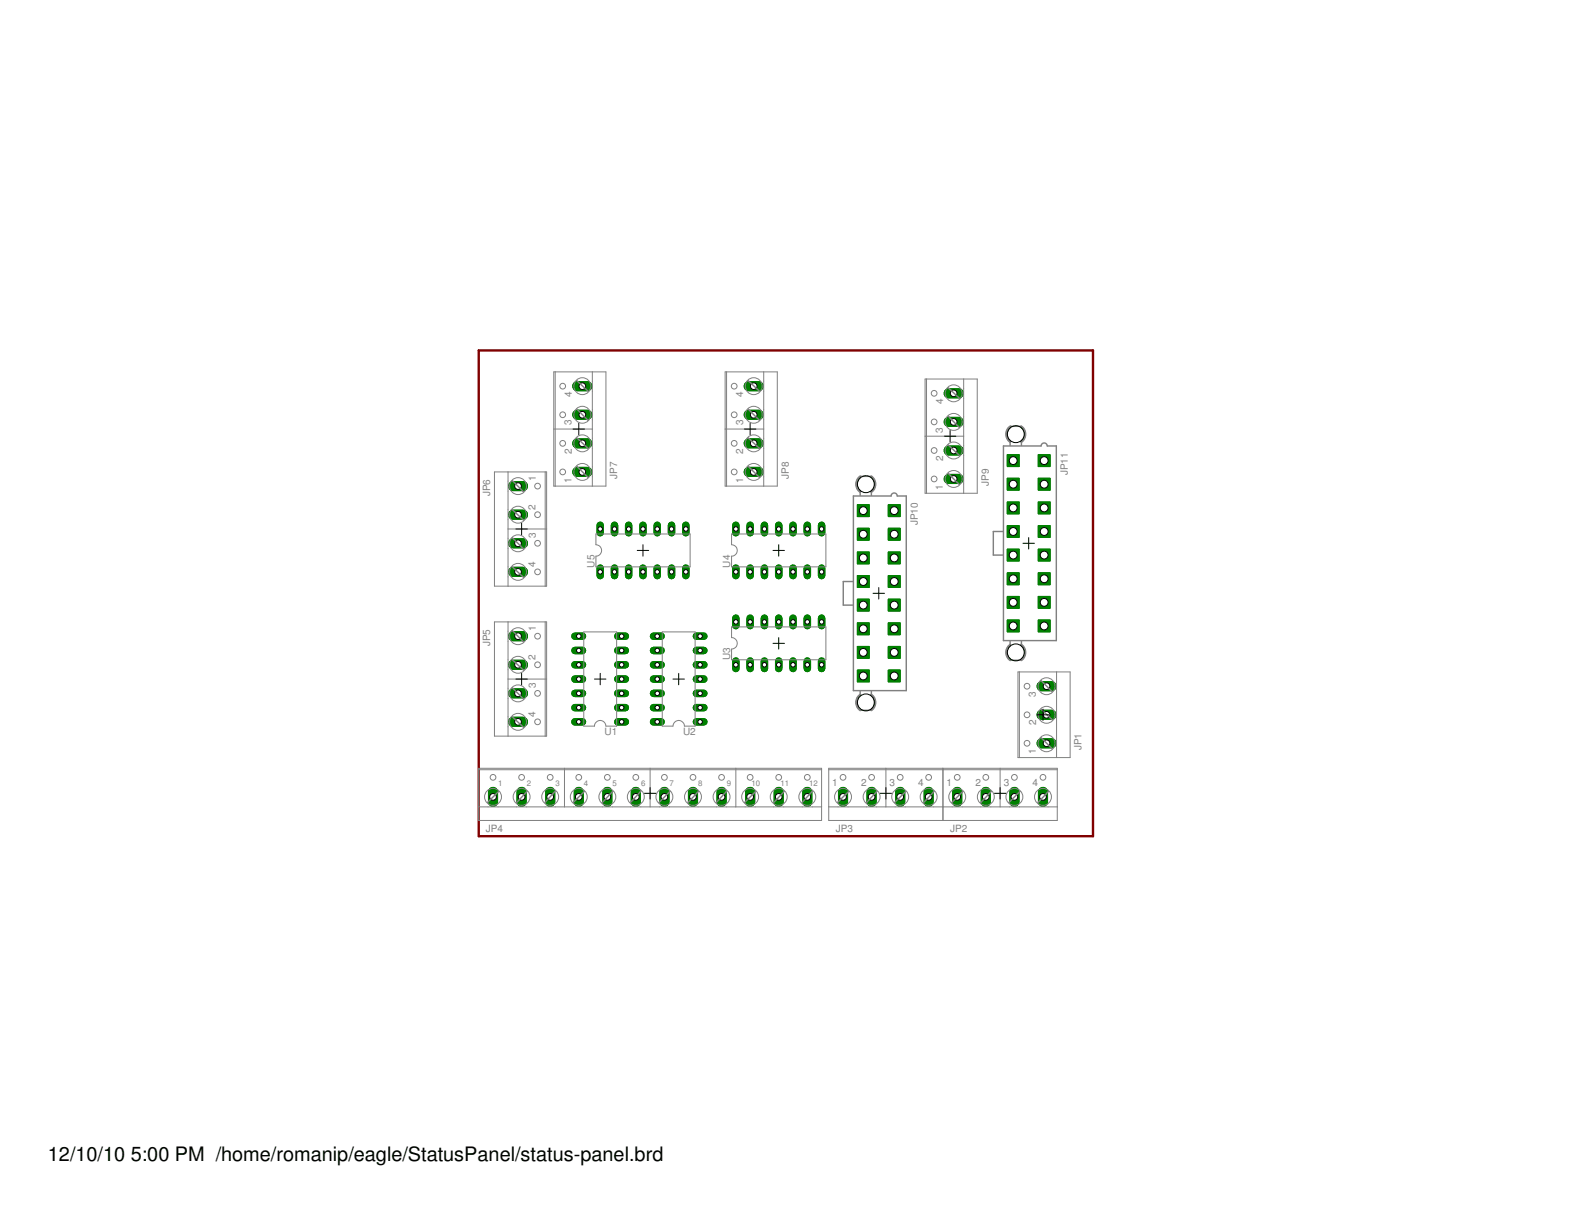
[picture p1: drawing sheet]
<svg xmlns="http://www.w3.org/2000/svg" width="279mm" height="216mm" viewBox="0 0 279 216" stroke-linecap="round" stroke-linejoin="round" font-family="sans-serif">
<defs><g id="words">
<g font-size="3.5">
<text x="8.5" y="206.4">12/10/10</text>
<text x="23.2" y="206.4">5:00 PM /home/romanip/eagle/StatusPanel/status-panel.brd</text>
</g>
<g font-size="1.8" fill="#808080">
<text x="101.6" y="70.5" transform="rotate(-90 101.6 70.5)">4</text>
<text x="132.1" y="70.5" transform="rotate(-90 132.1 70.5)">4</text>
<text x="167.7" y="71.7" transform="rotate(-90 167.7 71.7)">4</text>
<text x="101.6" y="75.6" transform="rotate(-90 101.6 75.6)">3</text>
<text x="132.1" y="75.6" transform="rotate(-90 132.1 75.6)">3</text>
<text x="167.6" y="76.9" transform="rotate(-90 167.6 76.9)">3</text>
<text x="101.6" y="80.6" transform="rotate(-90 101.6 80.6)">2</text>
<text x="132.1" y="80.6" transform="rotate(-90 132.1 80.6)">2</text>
<text x="167.7" y="81.9" transform="rotate(-90 167.7 81.9)">2</text>
<text x="87.1" y="88.2" transform="rotate(-90 87.1 88.2)">JP6</text>
<text x="95.2" y="85.5" transform="rotate(-90 95.2 85.5)">1</text>
<text x="101.6" y="85.8" transform="rotate(-90 101.6 85.8)">1</text>
<text x="109.7" y="85.1" transform="rotate(-90 109.7 85.1)">JP7</text>
<text x="132.1" y="85.8" transform="rotate(-90 132.1 85.8)">1</text>
<text x="140.2" y="85.1" transform="rotate(-90 140.2 85.1)">JP8</text>
<text x="167.6" y="87" transform="rotate(-90 167.6 87)">1</text>
<text x="175.7" y="86.4" transform="rotate(-90 175.7 86.4)">JP9</text>
<text x="189.8" y="84.5" transform="rotate(-90 189.8 84.5)">JP11</text>
<text x="95.2" y="90.6" transform="rotate(-90 95.2 90.6)">2</text>
<text x="95.2" y="95.6" transform="rotate(-90 95.2 95.6)">3</text>
<text x="163.2" y="93.4" transform="rotate(-90 163.2 93.4)">JP10</text>
<text x="95.2" y="100.8" transform="rotate(-90 95.2 100.8)">4</text>
<text x="105.7" y="100.9" transform="rotate(-90 105.7 100.9)">U5</text>
<text x="129.8" y="100.9" transform="rotate(-90 129.8 100.9)">U4</text>
<text x="95.2" y="112.1" transform="rotate(-90 95.2 112.1)">1</text>
<text x="87.1" y="114.8" transform="rotate(-90 87.1 114.8)">JP5</text>
<text x="95.2" y="117.3" transform="rotate(-90 95.2 117.3)">2</text>
<text x="129.8" y="117.4" transform="rotate(-90 129.8 117.4)">U3</text>
<text x="95.2" y="122.3" transform="rotate(-90 95.2 122.3)">3</text>
<text x="184.1" y="123.8" transform="rotate(-90 184.1 123.8)">3</text>
<text x="95.2" y="127.4" transform="rotate(-90 95.2 127.4)">4</text>
<text x="107.4" y="130.6">U1</text>
<text x="121.4" y="130.6">U2</text>
<text x="184.2" y="128.9" transform="rotate(-90 184.2 128.9)">2</text>
<text x="184.1" y="134" transform="rotate(-90 184.1 134)">1</text>
<text x="192.2" y="133.4" transform="rotate(-90 192.2 133.4)">JP1</text>
<text x="147.9" y="139.7">1</text>
<text x="153.1" y="139.8">2</text>
<text x="158.1" y="139.7">3</text>
<text x="163.2" y="139.8">4</text>
<text x="168.2" y="139.7">1</text>
<text x="173.4" y="139.8">2</text>
<text x="178.4" y="139.7">3</text>
<text x="183.5" y="139.8">4</text>
<text x="86.4" y="147.8">JP4</text>
<text x="148.6" y="147.8">JP3</text>
<text x="168.9" y="147.8">JP2</text>
</g>
<g font-size="1.4" fill="#808080">
<text x="88.5" y="139.7">1</text>
<text x="93.6" y="139.8">2</text>
<text x="98.7" y="139.7">3</text>
<text x="103.7" y="139.7">4</text>
<text x="108.9" y="139.8">5</text>
<text x="114" y="139.7">6</text>
<text x="119" y="139.7">7</text>
<text x="124.1" y="139.8">8</text>
<text x="129.2" y="139.7">9</text>
<text x="133.6" y="139.7">10</text>
<text x="138.7" y="139.8">11</text>
<text x="143.8" y="139.7">12</text>
</g>
</g></defs>
<path d="M87.6 140.7v1.8z" fill="#008000" stroke="#008000" stroke-width="1.8"/>
<circle cx="87.6" cy="141.6" r=".59" fill="#fff" stroke="#000" stroke-width=".18"/>
<path d="M92.7 140.7v1.8z" fill="#008000" stroke="#008000" stroke-width="1.8"/>
<circle cx="92.7" cy="141.6" r=".59" fill="#fff" stroke="#000" stroke-width=".18"/>
<path d="M97.8 140.7v1.8z" fill="#008000" stroke="#008000" stroke-width="1.8"/>
<circle cx="97.8" cy="141.6" r=".59" fill="#fff" stroke="#000" stroke-width=".18"/>
<path d="M102.9 140.7v1.8z" fill="#008000" stroke="#008000" stroke-width="1.8"/>
<circle cx="102.9" cy="141.6" r=".59" fill="#fff" stroke="#000" stroke-width=".18"/>
<path d="M107.9 140.7v1.8z" fill="#008000" stroke="#008000" stroke-width="1.8"/>
<circle cx="107.9" cy="141.6" r=".59" fill="#fff" stroke="#000" stroke-width=".18"/>
<path d="M113 140.7v1.8z" fill="#008000" stroke="#008000" stroke-width="1.8"/>
<circle cx="113" cy="141.6" r=".59" fill="#fff" stroke="#000" stroke-width=".18"/>
<path d="M118.1 140.7v1.8z" fill="#008000" stroke="#008000" stroke-width="1.8"/>
<circle cx="118.1" cy="141.6" r=".59" fill="#fff" stroke="#000" stroke-width=".18"/>
<path d="M123.2 140.7v1.8z" fill="#008000" stroke="#008000" stroke-width="1.8"/>
<circle cx="123.2" cy="141.6" r=".59" fill="#fff" stroke="#000" stroke-width=".18"/>
<path d="M128.2 140.7v1.8z" fill="#008000" stroke="#008000" stroke-width="1.8"/>
<circle cx="128.2" cy="141.6" r=".59" fill="#fff" stroke="#000" stroke-width=".18"/>
<path d="M133.3 140.7v1.8z" fill="#008000" stroke="#008000" stroke-width="1.8"/>
<circle cx="133.3" cy="141.6" r=".59" fill="#fff" stroke="#000" stroke-width=".18"/>
<path d="M138.4 140.7v1.8z" fill="#008000" stroke="#008000" stroke-width="1.8"/>
<circle cx="138.4" cy="141.6" r=".59" fill="#fff" stroke="#000" stroke-width=".18"/>
<path d="M143.5 140.7v1.8z" fill="#008000" stroke="#008000" stroke-width="1.8"/>
<circle cx="143.5" cy="141.6" r=".59" fill="#fff" stroke="#000" stroke-width=".18"/>
<path d="M149.8 140.7v1.8z" fill="#008000" stroke="#008000" stroke-width="1.8"/>
<circle cx="149.8" cy="141.6" r=".59" fill="#fff" stroke="#000" stroke-width=".18"/>
<path d="M154.9 140.7v1.8z" fill="#008000" stroke="#008000" stroke-width="1.8"/>
<circle cx="154.9" cy="141.6" r=".59" fill="#fff" stroke="#000" stroke-width=".18"/>
<path d="M160 140.7v1.8z" fill="#008000" stroke="#008000" stroke-width="1.8"/>
<circle cx="160" cy="141.6" r=".59" fill="#fff" stroke="#000" stroke-width=".18"/>
<path d="M165.1 140.7v1.8z" fill="#008000" stroke="#008000" stroke-width="1.8"/>
<circle cx="165.1" cy="141.6" r=".59" fill="#fff" stroke="#000" stroke-width=".18"/>
<path d="M91.2 113h1.8z" fill="#008000" stroke="#008000" stroke-width="1.8"/>
<circle cx="92.1" cy="113" r=".59" fill="#fff" stroke="#000" stroke-width=".18"/>
<path d="M91.2 118.1h1.8z" fill="#008000" stroke="#008000" stroke-width="1.8"/>
<circle cx="92.1" cy="118.1" r=".59" fill="#fff" stroke="#000" stroke-width=".18"/>
<path d="M91.2 123.2h1.8z" fill="#008000" stroke="#008000" stroke-width="1.8"/>
<circle cx="92.1" cy="123.2" r=".59" fill="#fff" stroke="#000" stroke-width=".18"/>
<path d="M91.2 128.3h1.8z" fill="#008000" stroke="#008000" stroke-width="1.8"/>
<circle cx="92.1" cy="128.3" r=".59" fill="#fff" stroke="#000" stroke-width=".18"/>
<path d="M91.2 86.4h1.8z" fill="#008000" stroke="#008000" stroke-width="1.8"/>
<circle cx="92.1" cy="86.4" r=".59" fill="#fff" stroke="#000" stroke-width=".18"/>
<path d="M91.2 91.5h1.8z" fill="#008000" stroke="#008000" stroke-width="1.8"/>
<circle cx="92.1" cy="91.5" r=".59" fill="#fff" stroke="#000" stroke-width=".18"/>
<path d="M91.2 96.5h1.8z" fill="#008000" stroke="#008000" stroke-width="1.8"/>
<circle cx="92.1" cy="96.5" r=".59" fill="#fff" stroke="#000" stroke-width=".18"/>
<path d="M91.2 101.6h1.8z" fill="#008000" stroke="#008000" stroke-width="1.8"/>
<circle cx="92.1" cy="101.6" r=".59" fill="#fff" stroke="#000" stroke-width=".18"/>
<path d="M102.6 83.9h1.8z" fill="#008000" stroke="#008000" stroke-width="1.8"/>
<circle cx="103.5" cy="83.9" r=".59" fill="#fff" stroke="#000" stroke-width=".18"/>
<path d="M102.6 78.8h1.8z" fill="#008000" stroke="#008000" stroke-width="1.8"/>
<circle cx="103.5" cy="78.8" r=".59" fill="#fff" stroke="#000" stroke-width=".18"/>
<path d="M102.6 73.7h1.8z" fill="#008000" stroke="#008000" stroke-width="1.8"/>
<circle cx="103.5" cy="73.7" r=".59" fill="#fff" stroke="#000" stroke-width=".18"/>
<path d="M102.6 68.6h1.8z" fill="#008000" stroke="#008000" stroke-width="1.8"/>
<circle cx="103.5" cy="68.6" r=".59" fill="#fff" stroke="#000" stroke-width=".18"/>
<path d="M133.1 83.9h1.8z" fill="#008000" stroke="#008000" stroke-width="1.8"/>
<circle cx="134" cy="83.9" r=".59" fill="#fff" stroke="#000" stroke-width=".18"/>
<path d="M133.1 78.8h1.8z" fill="#008000" stroke="#008000" stroke-width="1.8"/>
<circle cx="134" cy="78.8" r=".59" fill="#fff" stroke="#000" stroke-width=".18"/>
<path d="M133.1 73.7h1.8z" fill="#008000" stroke="#008000" stroke-width="1.8"/>
<circle cx="134" cy="73.7" r=".59" fill="#fff" stroke="#000" stroke-width=".18"/>
<path d="M133.1 68.6h1.8z" fill="#008000" stroke="#008000" stroke-width="1.8"/>
<circle cx="134" cy="68.6" r=".59" fill="#fff" stroke="#000" stroke-width=".18"/>
<path d="M168.6 85.1h1.8z" fill="#008000" stroke="#008000" stroke-width="1.8"/>
<circle cx="169.5" cy="85.1" r=".59" fill="#fff" stroke="#000" stroke-width=".18"/>
<path d="M168.6 80.1h1.8z" fill="#008000" stroke="#008000" stroke-width="1.8"/>
<circle cx="169.5" cy="80.1" r=".59" fill="#fff" stroke="#000" stroke-width=".18"/>
<path d="M168.6 75h1.8z" fill="#008000" stroke="#008000" stroke-width="1.8"/>
<circle cx="169.5" cy="75" r=".59" fill="#fff" stroke="#000" stroke-width=".18"/>
<path d="M168.6 69.9h1.8z" fill="#008000" stroke="#008000" stroke-width="1.8"/>
<circle cx="169.5" cy="69.9" r=".59" fill="#fff" stroke="#000" stroke-width=".18"/>
<path d="M185.1 132.1h1.8z" fill="#008000" stroke="#008000" stroke-width="1.8"/>
<circle cx="186" cy="132.1" r=".59" fill="#fff" stroke="#000" stroke-width=".18"/>
<path d="M185.1 127h1.8z" fill="#008000" stroke="#008000" stroke-width="1.8"/>
<circle cx="186" cy="127" r=".59" fill="#fff" stroke="#000" stroke-width=".18"/>
<path d="M185.1 121.9h1.8z" fill="#008000" stroke="#008000" stroke-width="1.8"/>
<circle cx="186" cy="121.9" r=".59" fill="#fff" stroke="#000" stroke-width=".18"/>
<path d="M157.9 89.7h2.1v2.1h-2.1z" fill="#008000" stroke="#008000" stroke-width=".18"/>
<circle cx="158.9" cy="90.7" r=".7" fill="#fff" stroke="#000" stroke-width=".18"/>
<path d="M157.9 93.9h2.1v2.1h-2.1z" fill="#008000" stroke="#008000" stroke-width=".18"/>
<circle cx="158.9" cy="94.9" r=".7" fill="#fff" stroke="#000" stroke-width=".18"/>
<path d="M157.9 98.1h2.1v2.1h-2.1z" fill="#008000" stroke="#008000" stroke-width=".18"/>
<circle cx="158.9" cy="99.1" r=".7" fill="#fff" stroke="#000" stroke-width=".18"/>
<path d="M157.9 102.3h2.1v2.1h-2.1z" fill="#008000" stroke="#008000" stroke-width=".18"/>
<circle cx="158.9" cy="103.3" r=".7" fill="#fff" stroke="#000" stroke-width=".18"/>
<path d="M157.9 106.5h2.1v2.1h-2.1z" fill="#008000" stroke="#008000" stroke-width=".18"/>
<circle cx="158.9" cy="107.5" r=".7" fill="#fff" stroke="#000" stroke-width=".18"/>
<path d="M157.9 110.7h2.1v2.1h-2.1z" fill="#008000" stroke="#008000" stroke-width=".18"/>
<circle cx="158.9" cy="111.7" r=".7" fill="#fff" stroke="#000" stroke-width=".18"/>
<path d="M157.9 114.9h2.1v2.1h-2.1z" fill="#008000" stroke="#008000" stroke-width=".18"/>
<circle cx="158.9" cy="115.9" r=".7" fill="#fff" stroke="#000" stroke-width=".18"/>
<path d="M157.9 119.1h2.1v2.1h-2.1z" fill="#008000" stroke="#008000" stroke-width=".18"/>
<circle cx="158.9" cy="120.1" r=".7" fill="#fff" stroke="#000" stroke-width=".18"/>
<path d="M152.4 102.3h2.1v2.1h-2.1z" fill="#008000" stroke="#008000" stroke-width=".18"/>
<circle cx="153.4" cy="103.3" r=".7" fill="#fff" stroke="#000" stroke-width=".18"/>
<path d="M152.4 106.5h2.1v2.1h-2.1z" fill="#008000" stroke="#008000" stroke-width=".18"/>
<circle cx="153.4" cy="107.5" r=".7" fill="#fff" stroke="#000" stroke-width=".18"/>
<path d="M152.4 110.7h2.1v2.1h-2.1z" fill="#008000" stroke="#008000" stroke-width=".18"/>
<circle cx="153.4" cy="111.7" r=".7" fill="#fff" stroke="#000" stroke-width=".18"/>
<path d="M152.4 114.9h2.1v2.1h-2.1z" fill="#008000" stroke="#008000" stroke-width=".18"/>
<circle cx="153.4" cy="115.9" r=".7" fill="#fff" stroke="#000" stroke-width=".18"/>
<path d="M152.4 119.1h2.1v2.1h-2.1z" fill="#008000" stroke="#008000" stroke-width=".18"/>
<circle cx="153.4" cy="120.1" r=".7" fill="#fff" stroke="#000" stroke-width=".18"/>
<path d="M152.4 89.7h2.1v2.1h-2.1z" fill="#008000" stroke="#008000" stroke-width=".18"/>
<circle cx="153.4" cy="90.7" r=".7" fill="#fff" stroke="#000" stroke-width=".18"/>
<path d="M152.4 93.9h2.1v2.1h-2.1z" fill="#008000" stroke="#008000" stroke-width=".18"/>
<circle cx="153.4" cy="94.9" r=".7" fill="#fff" stroke="#000" stroke-width=".18"/>
<path d="M152.4 98.1h2.1v2.1h-2.1z" fill="#008000" stroke="#008000" stroke-width=".18"/>
<circle cx="153.4" cy="99.1" r=".7" fill="#fff" stroke="#000" stroke-width=".18"/>
<path d="M184.5 80.8h2.1v2.1h-2.1z" fill="#008000" stroke="#008000" stroke-width=".18"/>
<circle cx="185.6" cy="81.9" r=".7" fill="#fff" stroke="#000" stroke-width=".18"/>
<path d="M184.5 85h2.1v2.1h-2.1z" fill="#008000" stroke="#008000" stroke-width=".18"/>
<circle cx="185.6" cy="86" r=".7" fill="#fff" stroke="#000" stroke-width=".18"/>
<path d="M184.5 89.2h2.1v2.1h-2.1z" fill="#008000" stroke="#008000" stroke-width=".18"/>
<circle cx="185.6" cy="90.3" r=".7" fill="#fff" stroke="#000" stroke-width=".18"/>
<path d="M184.5 93.4h2.1v2.1h-2.1z" fill="#008000" stroke="#008000" stroke-width=".18"/>
<circle cx="185.6" cy="94.4" r=".7" fill="#fff" stroke="#000" stroke-width=".18"/>
<path d="M184.5 97.6h2.1v2.1h-2.1z" fill="#008000" stroke="#008000" stroke-width=".18"/>
<circle cx="185.6" cy="98.6" r=".7" fill="#fff" stroke="#000" stroke-width=".18"/>
<path d="M184.5 101.8h2.1v2.1h-2.1z" fill="#008000" stroke="#008000" stroke-width=".18"/>
<circle cx="185.6" cy="102.8" r=".7" fill="#fff" stroke="#000" stroke-width=".18"/>
<path d="M184.5 106h2.1v2.1h-2.1z" fill="#008000" stroke="#008000" stroke-width=".18"/>
<circle cx="185.6" cy="107" r=".7" fill="#fff" stroke="#000" stroke-width=".18"/>
<path d="M184.5 110.2h2.1v2.1h-2.1z" fill="#008000" stroke="#008000" stroke-width=".18"/>
<circle cx="185.6" cy="111.2" r=".7" fill="#fff" stroke="#000" stroke-width=".18"/>
<path d="M179 93.4h2.1v2.1h-2.1z" fill="#008000" stroke="#008000" stroke-width=".18"/>
<circle cx="180.1" cy="94.4" r=".7" fill="#fff" stroke="#000" stroke-width=".18"/>
<path d="M179 97.6h2.1v2.1h-2.1z" fill="#008000" stroke="#008000" stroke-width=".18"/>
<circle cx="180.1" cy="98.6" r=".7" fill="#fff" stroke="#000" stroke-width=".18"/>
<path d="M179 101.8h2.1v2.1h-2.1z" fill="#008000" stroke="#008000" stroke-width=".18"/>
<circle cx="180.1" cy="102.8" r=".7" fill="#fff" stroke="#000" stroke-width=".18"/>
<path d="M179 106h2.1v2.1h-2.1z" fill="#008000" stroke="#008000" stroke-width=".18"/>
<circle cx="180.1" cy="107" r=".7" fill="#fff" stroke="#000" stroke-width=".18"/>
<path d="M179 110.2h2.1v2.1h-2.1z" fill="#008000" stroke="#008000" stroke-width=".18"/>
<circle cx="180.1" cy="111.2" r=".7" fill="#fff" stroke="#000" stroke-width=".18"/>
<path d="M179 80.8h2.1v2.1h-2.1z" fill="#008000" stroke="#008000" stroke-width=".18"/>
<circle cx="180.1" cy="81.9" r=".7" fill="#fff" stroke="#000" stroke-width=".18"/>
<path d="M179 85h2.1v2.1h-2.1z" fill="#008000" stroke="#008000" stroke-width=".18"/>
<circle cx="180.1" cy="86" r=".7" fill="#fff" stroke="#000" stroke-width=".18"/>
<path d="M179 89.2h2.1v2.1h-2.1z" fill="#008000" stroke="#008000" stroke-width=".18"/>
<circle cx="180.1" cy="90.3" r=".7" fill="#fff" stroke="#000" stroke-width=".18"/>
<path d="M109.8 128.3h1.3z" fill="#008000" stroke="#008000" stroke-width="1.3"/>
<circle cx="110.5" cy="128.3" r=".4" fill="#fff" stroke="#000" stroke-width=".18"/>
<path d="M109.8 125.7h1.3z" fill="#008000" stroke="#008000" stroke-width="1.3"/>
<circle cx="110.5" cy="125.7" r=".4" fill="#fff" stroke="#000" stroke-width=".18"/>
<path d="M109.8 113h1.3z" fill="#008000" stroke="#008000" stroke-width="1.3"/>
<circle cx="110.5" cy="113" r=".4" fill="#fff" stroke="#000" stroke-width=".18"/>
<path d="M102.2 113h1.3z" fill="#008000" stroke="#008000" stroke-width="1.3"/>
<circle cx="102.9" cy="113" r=".4" fill="#fff" stroke="#000" stroke-width=".18"/>
<path d="M109.8 123.2h1.3z" fill="#008000" stroke="#008000" stroke-width="1.3"/>
<circle cx="110.5" cy="123.2" r=".4" fill="#fff" stroke="#000" stroke-width=".18"/>
<path d="M109.8 120.7h1.3z" fill="#008000" stroke="#008000" stroke-width="1.3"/>
<circle cx="110.5" cy="120.7" r=".4" fill="#fff" stroke="#000" stroke-width=".18"/>
<path d="M109.8 115.6h1.3z" fill="#008000" stroke="#008000" stroke-width="1.3"/>
<circle cx="110.5" cy="115.6" r=".4" fill="#fff" stroke="#000" stroke-width=".18"/>
<path d="M109.8 118.1h1.3z" fill="#008000" stroke="#008000" stroke-width="1.3"/>
<circle cx="110.5" cy="118.1" r=".4" fill="#fff" stroke="#000" stroke-width=".18"/>
<path d="M102.2 115.6h1.3z" fill="#008000" stroke="#008000" stroke-width="1.3"/>
<circle cx="102.9" cy="115.6" r=".4" fill="#fff" stroke="#000" stroke-width=".18"/>
<path d="M102.2 118.1h1.3z" fill="#008000" stroke="#008000" stroke-width="1.3"/>
<circle cx="102.9" cy="118.1" r=".4" fill="#fff" stroke="#000" stroke-width=".18"/>
<path d="M102.2 120.7h1.3z" fill="#008000" stroke="#008000" stroke-width="1.3"/>
<circle cx="102.9" cy="120.7" r=".4" fill="#fff" stroke="#000" stroke-width=".18"/>
<path d="M102.2 123.2h1.3z" fill="#008000" stroke="#008000" stroke-width="1.3"/>
<circle cx="102.9" cy="123.2" r=".4" fill="#fff" stroke="#000" stroke-width=".18"/>
<path d="M102.2 125.7h1.3z" fill="#008000" stroke="#008000" stroke-width="1.3"/>
<circle cx="102.9" cy="125.7" r=".4" fill="#fff" stroke="#000" stroke-width=".18"/>
<path d="M102.2 128.3h1.3z" fill="#008000" stroke="#008000" stroke-width="1.3"/>
<circle cx="102.9" cy="128.3" r=".4" fill="#fff" stroke="#000" stroke-width=".18"/>
<path d="M123.8 128.3h1.3z" fill="#008000" stroke="#008000" stroke-width="1.3"/>
<circle cx="124.4" cy="128.3" r=".4" fill="#fff" stroke="#000" stroke-width=".18"/>
<path d="M123.8 125.7h1.3z" fill="#008000" stroke="#008000" stroke-width="1.3"/>
<circle cx="124.4" cy="125.7" r=".4" fill="#fff" stroke="#000" stroke-width=".18"/>
<path d="M123.8 113h1.3z" fill="#008000" stroke="#008000" stroke-width="1.3"/>
<circle cx="124.4" cy="113" r=".4" fill="#fff" stroke="#000" stroke-width=".18"/>
<path d="M116.2 113h1.3z" fill="#008000" stroke="#008000" stroke-width="1.3"/>
<circle cx="116.8" cy="113" r=".4" fill="#fff" stroke="#000" stroke-width=".18"/>
<path d="M123.8 123.2h1.3z" fill="#008000" stroke="#008000" stroke-width="1.3"/>
<circle cx="124.4" cy="123.2" r=".4" fill="#fff" stroke="#000" stroke-width=".18"/>
<path d="M123.8 120.7h1.3z" fill="#008000" stroke="#008000" stroke-width="1.3"/>
<circle cx="124.4" cy="120.7" r=".4" fill="#fff" stroke="#000" stroke-width=".18"/>
<path d="M123.8 115.6h1.3z" fill="#008000" stroke="#008000" stroke-width="1.3"/>
<circle cx="124.4" cy="115.6" r=".4" fill="#fff" stroke="#000" stroke-width=".18"/>
<path d="M123.8 118.1h1.3z" fill="#008000" stroke="#008000" stroke-width="1.3"/>
<circle cx="124.4" cy="118.1" r=".4" fill="#fff" stroke="#000" stroke-width=".18"/>
<path d="M116.2 115.6h1.3z" fill="#008000" stroke="#008000" stroke-width="1.3"/>
<circle cx="116.8" cy="115.6" r=".4" fill="#fff" stroke="#000" stroke-width=".18"/>
<path d="M116.2 118.1h1.3z" fill="#008000" stroke="#008000" stroke-width="1.3"/>
<circle cx="116.8" cy="118.1" r=".4" fill="#fff" stroke="#000" stroke-width=".18"/>
<path d="M116.2 120.7h1.3z" fill="#008000" stroke="#008000" stroke-width="1.3"/>
<circle cx="116.8" cy="120.7" r=".4" fill="#fff" stroke="#000" stroke-width=".18"/>
<path d="M116.2 123.2h1.3z" fill="#008000" stroke="#008000" stroke-width="1.3"/>
<circle cx="116.8" cy="123.2" r=".4" fill="#fff" stroke="#000" stroke-width=".18"/>
<path d="M116.2 125.7h1.3z" fill="#008000" stroke="#008000" stroke-width="1.3"/>
<circle cx="116.8" cy="125.7" r=".4" fill="#fff" stroke="#000" stroke-width=".18"/>
<path d="M116.2 128.3h1.3z" fill="#008000" stroke="#008000" stroke-width="1.3"/>
<circle cx="116.8" cy="128.3" r=".4" fill="#fff" stroke="#000" stroke-width=".18"/>
<path d="M130.8 101v1.3z" fill="#008000" stroke="#008000" stroke-width="1.3"/>
<circle cx="130.8" cy="101.6" r=".4" fill="#fff" stroke="#000" stroke-width=".18"/>
<path d="M133.3 101v1.3z" fill="#008000" stroke="#008000" stroke-width="1.3"/>
<circle cx="133.3" cy="101.6" r=".4" fill="#fff" stroke="#000" stroke-width=".18"/>
<path d="M146 101v1.3z" fill="#008000" stroke="#008000" stroke-width="1.3"/>
<circle cx="146" cy="101.6" r=".4" fill="#fff" stroke="#000" stroke-width=".18"/>
<path d="M146 93.3v1.4z" fill="#008000" stroke="#008000" stroke-width="1.3"/>
<circle cx="146" cy="94" r=".4" fill="#fff" stroke="#000" stroke-width=".18"/>
<path d="M135.9 101v1.3z" fill="#008000" stroke="#008000" stroke-width="1.3"/>
<circle cx="135.9" cy="101.6" r=".4" fill="#fff" stroke="#000" stroke-width=".18"/>
<path d="M138.4 101v1.3z" fill="#008000" stroke="#008000" stroke-width="1.3"/>
<circle cx="138.4" cy="101.6" r=".4" fill="#fff" stroke="#000" stroke-width=".18"/>
<path d="M143.5 101v1.3z" fill="#008000" stroke="#008000" stroke-width="1.3"/>
<circle cx="143.5" cy="101.6" r=".4" fill="#fff" stroke="#000" stroke-width=".18"/>
<path d="M140.9 101v1.3z" fill="#008000" stroke="#008000" stroke-width="1.3"/>
<circle cx="140.9" cy="101.6" r=".4" fill="#fff" stroke="#000" stroke-width=".18"/>
<path d="M143.5 93.3v1.4z" fill="#008000" stroke="#008000" stroke-width="1.3"/>
<circle cx="143.5" cy="94" r=".4" fill="#fff" stroke="#000" stroke-width=".18"/>
<path d="M140.9 93.3v1.4z" fill="#008000" stroke="#008000" stroke-width="1.3"/>
<circle cx="140.9" cy="94" r=".4" fill="#fff" stroke="#000" stroke-width=".18"/>
<path d="M138.4 93.3v1.4z" fill="#008000" stroke="#008000" stroke-width="1.3"/>
<circle cx="138.4" cy="94" r=".4" fill="#fff" stroke="#000" stroke-width=".18"/>
<path d="M135.9 93.3v1.4z" fill="#008000" stroke="#008000" stroke-width="1.3"/>
<circle cx="135.9" cy="94" r=".4" fill="#fff" stroke="#000" stroke-width=".18"/>
<path d="M133.3 93.3v1.4z" fill="#008000" stroke="#008000" stroke-width="1.3"/>
<circle cx="133.3" cy="94" r=".4" fill="#fff" stroke="#000" stroke-width=".18"/>
<path d="M130.8 93.3v1.4z" fill="#008000" stroke="#008000" stroke-width="1.3"/>
<circle cx="130.8" cy="94" r=".4" fill="#fff" stroke="#000" stroke-width=".18"/>
<path d="M130.8 117.5v1.3z" fill="#008000" stroke="#008000" stroke-width="1.3"/>
<circle cx="130.8" cy="118.1" r=".4" fill="#fff" stroke="#000" stroke-width=".18"/>
<path d="M133.3 117.5v1.3z" fill="#008000" stroke="#008000" stroke-width="1.3"/>
<circle cx="133.3" cy="118.1" r=".4" fill="#fff" stroke="#000" stroke-width=".18"/>
<path d="M146 117.5v1.3z" fill="#008000" stroke="#008000" stroke-width="1.3"/>
<circle cx="146" cy="118.1" r=".4" fill="#fff" stroke="#000" stroke-width=".18"/>
<path d="M146 109.9v1.3z" fill="#008000" stroke="#008000" stroke-width="1.3"/>
<circle cx="146" cy="110.5" r=".4" fill="#fff" stroke="#000" stroke-width=".18"/>
<path d="M135.9 117.5v1.3z" fill="#008000" stroke="#008000" stroke-width="1.3"/>
<circle cx="135.9" cy="118.1" r=".4" fill="#fff" stroke="#000" stroke-width=".18"/>
<path d="M138.4 117.5v1.3z" fill="#008000" stroke="#008000" stroke-width="1.3"/>
<circle cx="138.4" cy="118.1" r=".4" fill="#fff" stroke="#000" stroke-width=".18"/>
<path d="M143.5 117.5v1.3z" fill="#008000" stroke="#008000" stroke-width="1.3"/>
<circle cx="143.5" cy="118.1" r=".4" fill="#fff" stroke="#000" stroke-width=".18"/>
<path d="M140.9 117.5v1.3z" fill="#008000" stroke="#008000" stroke-width="1.3"/>
<circle cx="140.9" cy="118.1" r=".4" fill="#fff" stroke="#000" stroke-width=".18"/>
<path d="M143.5 109.9v1.3z" fill="#008000" stroke="#008000" stroke-width="1.3"/>
<circle cx="143.5" cy="110.5" r=".4" fill="#fff" stroke="#000" stroke-width=".18"/>
<path d="M140.9 109.9v1.3z" fill="#008000" stroke="#008000" stroke-width="1.3"/>
<circle cx="140.9" cy="110.5" r=".4" fill="#fff" stroke="#000" stroke-width=".18"/>
<path d="M138.4 109.9v1.3z" fill="#008000" stroke="#008000" stroke-width="1.3"/>
<circle cx="138.4" cy="110.5" r=".4" fill="#fff" stroke="#000" stroke-width=".18"/>
<path d="M135.9 109.9v1.3z" fill="#008000" stroke="#008000" stroke-width="1.3"/>
<circle cx="135.9" cy="110.5" r=".4" fill="#fff" stroke="#000" stroke-width=".18"/>
<path d="M133.3 109.9v1.3z" fill="#008000" stroke="#008000" stroke-width="1.3"/>
<circle cx="133.3" cy="110.5" r=".4" fill="#fff" stroke="#000" stroke-width=".18"/>
<path d="M130.8 109.9v1.3z" fill="#008000" stroke="#008000" stroke-width="1.3"/>
<circle cx="130.8" cy="110.5" r=".4" fill="#fff" stroke="#000" stroke-width=".18"/>
<path d="M106.7 101v1.3z" fill="#008000" stroke="#008000" stroke-width="1.3"/>
<circle cx="106.7" cy="101.6" r=".4" fill="#fff" stroke="#000" stroke-width=".18"/>
<path d="M109.2 101v1.3z" fill="#008000" stroke="#008000" stroke-width="1.3"/>
<circle cx="109.2" cy="101.6" r=".4" fill="#fff" stroke="#000" stroke-width=".18"/>
<path d="M121.9 101v1.3z" fill="#008000" stroke="#008000" stroke-width="1.3"/>
<circle cx="121.9" cy="101.6" r=".4" fill="#fff" stroke="#000" stroke-width=".18"/>
<path d="M121.9 93.3v1.4z" fill="#008000" stroke="#008000" stroke-width="1.3"/>
<circle cx="121.9" cy="94" r=".4" fill="#fff" stroke="#000" stroke-width=".18"/>
<path d="M111.7 101v1.3z" fill="#008000" stroke="#008000" stroke-width="1.3"/>
<circle cx="111.7" cy="101.6" r=".4" fill="#fff" stroke="#000" stroke-width=".18"/>
<path d="M114.3 101v1.3z" fill="#008000" stroke="#008000" stroke-width="1.3"/>
<circle cx="114.3" cy="101.6" r=".4" fill="#fff" stroke="#000" stroke-width=".18"/>
<path d="M119.4 101v1.3z" fill="#008000" stroke="#008000" stroke-width="1.3"/>
<circle cx="119.4" cy="101.6" r=".4" fill="#fff" stroke="#000" stroke-width=".18"/>
<path d="M116.8 101v1.3z" fill="#008000" stroke="#008000" stroke-width="1.3"/>
<circle cx="116.8" cy="101.6" r=".4" fill="#fff" stroke="#000" stroke-width=".18"/>
<path d="M119.4 93.3v1.4z" fill="#008000" stroke="#008000" stroke-width="1.3"/>
<circle cx="119.4" cy="94" r=".4" fill="#fff" stroke="#000" stroke-width=".18"/>
<path d="M116.8 93.3v1.4z" fill="#008000" stroke="#008000" stroke-width="1.3"/>
<circle cx="116.8" cy="94" r=".4" fill="#fff" stroke="#000" stroke-width=".18"/>
<path d="M114.3 93.3v1.4z" fill="#008000" stroke="#008000" stroke-width="1.3"/>
<circle cx="114.3" cy="94" r=".4" fill="#fff" stroke="#000" stroke-width=".18"/>
<path d="M111.7 93.3v1.4z" fill="#008000" stroke="#008000" stroke-width="1.3"/>
<circle cx="111.7" cy="94" r=".4" fill="#fff" stroke="#000" stroke-width=".18"/>
<path d="M109.2 93.3v1.4z" fill="#008000" stroke="#008000" stroke-width="1.3"/>
<circle cx="109.2" cy="94" r=".4" fill="#fff" stroke="#000" stroke-width=".18"/>
<path d="M106.7 93.3v1.4z" fill="#008000" stroke="#008000" stroke-width="1.3"/>
<circle cx="106.7" cy="94" r=".4" fill="#fff" stroke="#000" stroke-width=".18"/>
<path d="M170.1 140.7v1.8z" fill="#008000" stroke="#008000" stroke-width="1.8"/>
<circle cx="170.1" cy="141.6" r=".59" fill="#fff" stroke="#000" stroke-width=".18"/>
<path d="M175.2 140.7v1.8z" fill="#008000" stroke="#008000" stroke-width="1.8"/>
<circle cx="175.2" cy="141.6" r=".59" fill="#fff" stroke="#000" stroke-width=".18"/>
<path d="M180.3 140.7v1.8z" fill="#008000" stroke="#008000" stroke-width="1.8"/>
<circle cx="180.3" cy="141.6" r=".59" fill="#fff" stroke="#000" stroke-width=".18"/>
<path d="M185.4 140.7v1.8z" fill="#008000" stroke="#008000" stroke-width="1.8"/>
<circle cx="185.4" cy="141.6" r=".59" fill="#fff" stroke="#000" stroke-width=".18"/>
<g fill="#800000" stroke="#800000" stroke-width=".42">
<path d="M85.1 62.3h109.2z"/>
<path d="M194.3 62.3v86.3z"/>
<path d="M85.1 148.6h109.2z"/>
<path d="M85.1 62.3v86.3z"/>
</g>
<path d="M87.6 140.7v1.8z" fill="#008000" stroke="#008000" stroke-width="1.8"/>
<circle cx="87.6" cy="141.6" r=".59" fill="#fff" stroke="#000" stroke-width=".18"/>
<path d="M92.7 140.7v1.8z" fill="#008000" stroke="#008000" stroke-width="1.8"/>
<circle cx="92.7" cy="141.6" r=".59" fill="#fff" stroke="#000" stroke-width=".18"/>
<path d="M97.8 140.7v1.8z" fill="#008000" stroke="#008000" stroke-width="1.8"/>
<circle cx="97.8" cy="141.6" r=".59" fill="#fff" stroke="#000" stroke-width=".18"/>
<path d="M102.9 140.7v1.8z" fill="#008000" stroke="#008000" stroke-width="1.8"/>
<circle cx="102.9" cy="141.6" r=".59" fill="#fff" stroke="#000" stroke-width=".18"/>
<path d="M107.9 140.7v1.8z" fill="#008000" stroke="#008000" stroke-width="1.8"/>
<circle cx="107.9" cy="141.6" r=".59" fill="#fff" stroke="#000" stroke-width=".18"/>
<path d="M113 140.7v1.8z" fill="#008000" stroke="#008000" stroke-width="1.8"/>
<circle cx="113" cy="141.6" r=".59" fill="#fff" stroke="#000" stroke-width=".18"/>
<path d="M118.1 140.7v1.8z" fill="#008000" stroke="#008000" stroke-width="1.8"/>
<circle cx="118.1" cy="141.6" r=".59" fill="#fff" stroke="#000" stroke-width=".18"/>
<path d="M123.2 140.7v1.8z" fill="#008000" stroke="#008000" stroke-width="1.8"/>
<circle cx="123.2" cy="141.6" r=".59" fill="#fff" stroke="#000" stroke-width=".18"/>
<path d="M128.2 140.7v1.8z" fill="#008000" stroke="#008000" stroke-width="1.8"/>
<circle cx="128.2" cy="141.6" r=".59" fill="#fff" stroke="#000" stroke-width=".18"/>
<path d="M133.3 140.7v1.8z" fill="#008000" stroke="#008000" stroke-width="1.8"/>
<circle cx="133.3" cy="141.6" r=".59" fill="#fff" stroke="#000" stroke-width=".18"/>
<path d="M138.4 140.7v1.8z" fill="#008000" stroke="#008000" stroke-width="1.8"/>
<circle cx="138.4" cy="141.6" r=".59" fill="#fff" stroke="#000" stroke-width=".18"/>
<path d="M143.5 140.7v1.8z" fill="#008000" stroke="#008000" stroke-width="1.8"/>
<circle cx="143.5" cy="141.6" r=".59" fill="#fff" stroke="#000" stroke-width=".18"/>
<path d="M149.8 140.7v1.8z" fill="#008000" stroke="#008000" stroke-width="1.8"/>
<circle cx="149.8" cy="141.6" r=".59" fill="#fff" stroke="#000" stroke-width=".18"/>
<path d="M154.9 140.7v1.8z" fill="#008000" stroke="#008000" stroke-width="1.8"/>
<circle cx="154.9" cy="141.6" r=".59" fill="#fff" stroke="#000" stroke-width=".18"/>
<path d="M160 140.7v1.8z" fill="#008000" stroke="#008000" stroke-width="1.8"/>
<circle cx="160" cy="141.6" r=".59" fill="#fff" stroke="#000" stroke-width=".18"/>
<path d="M165.1 140.7v1.8z" fill="#008000" stroke="#008000" stroke-width="1.8"/>
<circle cx="165.1" cy="141.6" r=".59" fill="#fff" stroke="#000" stroke-width=".18"/>
<path d="M91.2 113h1.8z" fill="#008000" stroke="#008000" stroke-width="1.8"/>
<circle cx="92.1" cy="113" r=".59" fill="#fff" stroke="#000" stroke-width=".18"/>
<path d="M91.2 118.1h1.8z" fill="#008000" stroke="#008000" stroke-width="1.8"/>
<circle cx="92.1" cy="118.1" r=".59" fill="#fff" stroke="#000" stroke-width=".18"/>
<path d="M91.2 123.2h1.8z" fill="#008000" stroke="#008000" stroke-width="1.8"/>
<circle cx="92.1" cy="123.2" r=".59" fill="#fff" stroke="#000" stroke-width=".18"/>
<path d="M91.2 128.3h1.8z" fill="#008000" stroke="#008000" stroke-width="1.8"/>
<circle cx="92.1" cy="128.3" r=".59" fill="#fff" stroke="#000" stroke-width=".18"/>
<path d="M91.2 86.4h1.8z" fill="#008000" stroke="#008000" stroke-width="1.8"/>
<circle cx="92.1" cy="86.4" r=".59" fill="#fff" stroke="#000" stroke-width=".18"/>
<path d="M91.2 91.5h1.8z" fill="#008000" stroke="#008000" stroke-width="1.8"/>
<circle cx="92.1" cy="91.5" r=".59" fill="#fff" stroke="#000" stroke-width=".18"/>
<path d="M91.2 96.5h1.8z" fill="#008000" stroke="#008000" stroke-width="1.8"/>
<circle cx="92.1" cy="96.5" r=".59" fill="#fff" stroke="#000" stroke-width=".18"/>
<path d="M91.2 101.6h1.8z" fill="#008000" stroke="#008000" stroke-width="1.8"/>
<circle cx="92.1" cy="101.6" r=".59" fill="#fff" stroke="#000" stroke-width=".18"/>
<path d="M102.6 83.9h1.8z" fill="#008000" stroke="#008000" stroke-width="1.8"/>
<circle cx="103.5" cy="83.9" r=".59" fill="#fff" stroke="#000" stroke-width=".18"/>
<path d="M102.6 78.8h1.8z" fill="#008000" stroke="#008000" stroke-width="1.8"/>
<circle cx="103.5" cy="78.8" r=".59" fill="#fff" stroke="#000" stroke-width=".18"/>
<path d="M102.6 73.7h1.8z" fill="#008000" stroke="#008000" stroke-width="1.8"/>
<circle cx="103.5" cy="73.7" r=".59" fill="#fff" stroke="#000" stroke-width=".18"/>
<path d="M102.6 68.6h1.8z" fill="#008000" stroke="#008000" stroke-width="1.8"/>
<circle cx="103.5" cy="68.6" r=".59" fill="#fff" stroke="#000" stroke-width=".18"/>
<path d="M133.1 83.9h1.8z" fill="#008000" stroke="#008000" stroke-width="1.8"/>
<circle cx="134" cy="83.9" r=".59" fill="#fff" stroke="#000" stroke-width=".18"/>
<path d="M133.1 78.8h1.8z" fill="#008000" stroke="#008000" stroke-width="1.8"/>
<circle cx="134" cy="78.8" r=".59" fill="#fff" stroke="#000" stroke-width=".18"/>
<path d="M133.1 73.7h1.8z" fill="#008000" stroke="#008000" stroke-width="1.8"/>
<circle cx="134" cy="73.7" r=".59" fill="#fff" stroke="#000" stroke-width=".18"/>
<path d="M133.1 68.6h1.8z" fill="#008000" stroke="#008000" stroke-width="1.8"/>
<circle cx="134" cy="68.6" r=".59" fill="#fff" stroke="#000" stroke-width=".18"/>
<path d="M168.6 85.1h1.8z" fill="#008000" stroke="#008000" stroke-width="1.8"/>
<circle cx="169.5" cy="85.1" r=".59" fill="#fff" stroke="#000" stroke-width=".18"/>
<path d="M168.6 80.1h1.8z" fill="#008000" stroke="#008000" stroke-width="1.8"/>
<circle cx="169.5" cy="80.1" r=".59" fill="#fff" stroke="#000" stroke-width=".18"/>
<path d="M168.6 75h1.8z" fill="#008000" stroke="#008000" stroke-width="1.8"/>
<circle cx="169.5" cy="75" r=".59" fill="#fff" stroke="#000" stroke-width=".18"/>
<path d="M168.6 69.9h1.8z" fill="#008000" stroke="#008000" stroke-width="1.8"/>
<circle cx="169.5" cy="69.9" r=".59" fill="#fff" stroke="#000" stroke-width=".18"/>
<path d="M185.1 132.1h1.8z" fill="#008000" stroke="#008000" stroke-width="1.8"/>
<circle cx="186" cy="132.1" r=".59" fill="#fff" stroke="#000" stroke-width=".18"/>
<path d="M185.1 127h1.8z" fill="#008000" stroke="#008000" stroke-width="1.8"/>
<circle cx="186" cy="127" r=".59" fill="#fff" stroke="#000" stroke-width=".18"/>
<path d="M185.1 121.9h1.8z" fill="#008000" stroke="#008000" stroke-width="1.8"/>
<circle cx="186" cy="121.9" r=".59" fill="#fff" stroke="#000" stroke-width=".18"/>
<path d="M157.9 89.7h2.1v2.1h-2.1z" fill="#008000" stroke="#008000" stroke-width=".18"/>
<circle cx="158.9" cy="90.7" r=".7" fill="#fff" stroke="#000" stroke-width=".18"/>
<path d="M157.9 93.9h2.1v2.1h-2.1z" fill="#008000" stroke="#008000" stroke-width=".18"/>
<circle cx="158.9" cy="94.9" r=".7" fill="#fff" stroke="#000" stroke-width=".18"/>
<path d="M157.9 98.1h2.1v2.1h-2.1z" fill="#008000" stroke="#008000" stroke-width=".18"/>
<circle cx="158.9" cy="99.1" r=".7" fill="#fff" stroke="#000" stroke-width=".18"/>
<path d="M157.9 102.3h2.1v2.1h-2.1z" fill="#008000" stroke="#008000" stroke-width=".18"/>
<circle cx="158.9" cy="103.3" r=".7" fill="#fff" stroke="#000" stroke-width=".18"/>
<path d="M157.9 106.5h2.1v2.1h-2.1z" fill="#008000" stroke="#008000" stroke-width=".18"/>
<circle cx="158.9" cy="107.5" r=".7" fill="#fff" stroke="#000" stroke-width=".18"/>
<path d="M157.9 110.7h2.1v2.1h-2.1z" fill="#008000" stroke="#008000" stroke-width=".18"/>
<circle cx="158.9" cy="111.7" r=".7" fill="#fff" stroke="#000" stroke-width=".18"/>
<path d="M157.9 114.9h2.1v2.1h-2.1z" fill="#008000" stroke="#008000" stroke-width=".18"/>
<circle cx="158.9" cy="115.9" r=".7" fill="#fff" stroke="#000" stroke-width=".18"/>
<path d="M157.9 119.1h2.1v2.1h-2.1z" fill="#008000" stroke="#008000" stroke-width=".18"/>
<circle cx="158.9" cy="120.1" r=".7" fill="#fff" stroke="#000" stroke-width=".18"/>
<path d="M152.4 102.3h2.1v2.1h-2.1z" fill="#008000" stroke="#008000" stroke-width=".18"/>
<circle cx="153.4" cy="103.3" r=".7" fill="#fff" stroke="#000" stroke-width=".18"/>
<path d="M152.4 106.5h2.1v2.1h-2.1z" fill="#008000" stroke="#008000" stroke-width=".18"/>
<circle cx="153.4" cy="107.5" r=".7" fill="#fff" stroke="#000" stroke-width=".18"/>
<path d="M152.4 110.7h2.1v2.1h-2.1z" fill="#008000" stroke="#008000" stroke-width=".18"/>
<circle cx="153.4" cy="111.7" r=".7" fill="#fff" stroke="#000" stroke-width=".18"/>
<path d="M152.4 114.9h2.1v2.1h-2.1z" fill="#008000" stroke="#008000" stroke-width=".18"/>
<circle cx="153.4" cy="115.9" r=".7" fill="#fff" stroke="#000" stroke-width=".18"/>
<path d="M152.4 119.1h2.1v2.1h-2.1z" fill="#008000" stroke="#008000" stroke-width=".18"/>
<circle cx="153.4" cy="120.1" r=".7" fill="#fff" stroke="#000" stroke-width=".18"/>
<path d="M152.4 89.7h2.1v2.1h-2.1z" fill="#008000" stroke="#008000" stroke-width=".18"/>
<circle cx="153.4" cy="90.7" r=".7" fill="#fff" stroke="#000" stroke-width=".18"/>
<path d="M152.4 93.9h2.1v2.1h-2.1z" fill="#008000" stroke="#008000" stroke-width=".18"/>
<circle cx="153.4" cy="94.9" r=".7" fill="#fff" stroke="#000" stroke-width=".18"/>
<path d="M152.4 98.1h2.1v2.1h-2.1z" fill="#008000" stroke="#008000" stroke-width=".18"/>
<circle cx="153.4" cy="99.1" r=".7" fill="#fff" stroke="#000" stroke-width=".18"/>
<path d="M184.5 80.8h2.1v2.1h-2.1z" fill="#008000" stroke="#008000" stroke-width=".18"/>
<circle cx="185.6" cy="81.9" r=".7" fill="#fff" stroke="#000" stroke-width=".18"/>
<path d="M184.5 85h2.1v2.1h-2.1z" fill="#008000" stroke="#008000" stroke-width=".18"/>
<circle cx="185.6" cy="86" r=".7" fill="#fff" stroke="#000" stroke-width=".18"/>
<path d="M184.5 89.2h2.1v2.1h-2.1z" fill="#008000" stroke="#008000" stroke-width=".18"/>
<circle cx="185.6" cy="90.3" r=".7" fill="#fff" stroke="#000" stroke-width=".18"/>
<path d="M184.5 93.4h2.1v2.1h-2.1z" fill="#008000" stroke="#008000" stroke-width=".18"/>
<circle cx="185.6" cy="94.4" r=".7" fill="#fff" stroke="#000" stroke-width=".18"/>
<path d="M184.5 97.6h2.1v2.1h-2.1z" fill="#008000" stroke="#008000" stroke-width=".18"/>
<circle cx="185.6" cy="98.6" r=".7" fill="#fff" stroke="#000" stroke-width=".18"/>
<path d="M184.5 101.8h2.1v2.1h-2.1z" fill="#008000" stroke="#008000" stroke-width=".18"/>
<circle cx="185.6" cy="102.8" r=".7" fill="#fff" stroke="#000" stroke-width=".18"/>
<path d="M184.5 106h2.1v2.1h-2.1z" fill="#008000" stroke="#008000" stroke-width=".18"/>
<circle cx="185.6" cy="107" r=".7" fill="#fff" stroke="#000" stroke-width=".18"/>
<path d="M184.5 110.2h2.1v2.1h-2.1z" fill="#008000" stroke="#008000" stroke-width=".18"/>
<circle cx="185.6" cy="111.2" r=".7" fill="#fff" stroke="#000" stroke-width=".18"/>
<path d="M179 93.4h2.1v2.1h-2.1z" fill="#008000" stroke="#008000" stroke-width=".18"/>
<circle cx="180.1" cy="94.4" r=".7" fill="#fff" stroke="#000" stroke-width=".18"/>
<path d="M179 97.6h2.1v2.1h-2.1z" fill="#008000" stroke="#008000" stroke-width=".18"/>
<circle cx="180.1" cy="98.6" r=".7" fill="#fff" stroke="#000" stroke-width=".18"/>
<path d="M179 101.8h2.1v2.1h-2.1z" fill="#008000" stroke="#008000" stroke-width=".18"/>
<circle cx="180.1" cy="102.8" r=".7" fill="#fff" stroke="#000" stroke-width=".18"/>
<path d="M179 106h2.1v2.1h-2.1z" fill="#008000" stroke="#008000" stroke-width=".18"/>
<circle cx="180.1" cy="107" r=".7" fill="#fff" stroke="#000" stroke-width=".18"/>
<path d="M179 110.2h2.1v2.1h-2.1z" fill="#008000" stroke="#008000" stroke-width=".18"/>
<circle cx="180.1" cy="111.2" r=".7" fill="#fff" stroke="#000" stroke-width=".18"/>
<path d="M179 80.8h2.1v2.1h-2.1z" fill="#008000" stroke="#008000" stroke-width=".18"/>
<circle cx="180.1" cy="81.9" r=".7" fill="#fff" stroke="#000" stroke-width=".18"/>
<path d="M179 85h2.1v2.1h-2.1z" fill="#008000" stroke="#008000" stroke-width=".18"/>
<circle cx="180.1" cy="86" r=".7" fill="#fff" stroke="#000" stroke-width=".18"/>
<path d="M179 89.2h2.1v2.1h-2.1z" fill="#008000" stroke="#008000" stroke-width=".18"/>
<circle cx="180.1" cy="90.3" r=".7" fill="#fff" stroke="#000" stroke-width=".18"/>
<path d="M109.8 128.3h1.3z" fill="#008000" stroke="#008000" stroke-width="1.3"/>
<circle cx="110.5" cy="128.3" r=".4" fill="#fff" stroke="#000" stroke-width=".18"/>
<path d="M109.8 125.7h1.3z" fill="#008000" stroke="#008000" stroke-width="1.3"/>
<circle cx="110.5" cy="125.7" r=".4" fill="#fff" stroke="#000" stroke-width=".18"/>
<path d="M109.8 113h1.3z" fill="#008000" stroke="#008000" stroke-width="1.3"/>
<circle cx="110.5" cy="113" r=".4" fill="#fff" stroke="#000" stroke-width=".18"/>
<path d="M102.2 113h1.3z" fill="#008000" stroke="#008000" stroke-width="1.3"/>
<circle cx="102.9" cy="113" r=".4" fill="#fff" stroke="#000" stroke-width=".18"/>
<path d="M109.8 123.2h1.3z" fill="#008000" stroke="#008000" stroke-width="1.3"/>
<circle cx="110.5" cy="123.2" r=".4" fill="#fff" stroke="#000" stroke-width=".18"/>
<path d="M109.8 120.7h1.3z" fill="#008000" stroke="#008000" stroke-width="1.3"/>
<circle cx="110.5" cy="120.7" r=".4" fill="#fff" stroke="#000" stroke-width=".18"/>
<path d="M109.8 115.6h1.3z" fill="#008000" stroke="#008000" stroke-width="1.3"/>
<circle cx="110.5" cy="115.6" r=".4" fill="#fff" stroke="#000" stroke-width=".18"/>
<path d="M109.8 118.1h1.3z" fill="#008000" stroke="#008000" stroke-width="1.3"/>
<circle cx="110.5" cy="118.1" r=".4" fill="#fff" stroke="#000" stroke-width=".18"/>
<path d="M102.2 115.6h1.3z" fill="#008000" stroke="#008000" stroke-width="1.3"/>
<circle cx="102.9" cy="115.6" r=".4" fill="#fff" stroke="#000" stroke-width=".18"/>
<path d="M102.2 118.1h1.3z" fill="#008000" stroke="#008000" stroke-width="1.3"/>
<circle cx="102.9" cy="118.1" r=".4" fill="#fff" stroke="#000" stroke-width=".18"/>
<path d="M102.2 120.7h1.3z" fill="#008000" stroke="#008000" stroke-width="1.3"/>
<circle cx="102.9" cy="120.7" r=".4" fill="#fff" stroke="#000" stroke-width=".18"/>
<path d="M102.2 123.2h1.3z" fill="#008000" stroke="#008000" stroke-width="1.3"/>
<circle cx="102.9" cy="123.2" r=".4" fill="#fff" stroke="#000" stroke-width=".18"/>
<path d="M102.2 125.7h1.3z" fill="#008000" stroke="#008000" stroke-width="1.3"/>
<circle cx="102.9" cy="125.7" r=".4" fill="#fff" stroke="#000" stroke-width=".18"/>
<path d="M102.2 128.3h1.3z" fill="#008000" stroke="#008000" stroke-width="1.3"/>
<circle cx="102.9" cy="128.3" r=".4" fill="#fff" stroke="#000" stroke-width=".18"/>
<path d="M123.8 128.3h1.3z" fill="#008000" stroke="#008000" stroke-width="1.3"/>
<circle cx="124.4" cy="128.3" r=".4" fill="#fff" stroke="#000" stroke-width=".18"/>
<path d="M123.8 125.7h1.3z" fill="#008000" stroke="#008000" stroke-width="1.3"/>
<circle cx="124.4" cy="125.7" r=".4" fill="#fff" stroke="#000" stroke-width=".18"/>
<path d="M123.8 113h1.3z" fill="#008000" stroke="#008000" stroke-width="1.3"/>
<circle cx="124.4" cy="113" r=".4" fill="#fff" stroke="#000" stroke-width=".18"/>
<path d="M116.2 113h1.3z" fill="#008000" stroke="#008000" stroke-width="1.3"/>
<circle cx="116.8" cy="113" r=".4" fill="#fff" stroke="#000" stroke-width=".18"/>
<path d="M123.8 123.2h1.3z" fill="#008000" stroke="#008000" stroke-width="1.3"/>
<circle cx="124.4" cy="123.2" r=".4" fill="#fff" stroke="#000" stroke-width=".18"/>
<path d="M123.8 120.7h1.3z" fill="#008000" stroke="#008000" stroke-width="1.3"/>
<circle cx="124.4" cy="120.7" r=".4" fill="#fff" stroke="#000" stroke-width=".18"/>
<path d="M123.8 115.6h1.3z" fill="#008000" stroke="#008000" stroke-width="1.3"/>
<circle cx="124.4" cy="115.6" r=".4" fill="#fff" stroke="#000" stroke-width=".18"/>
<path d="M123.8 118.1h1.3z" fill="#008000" stroke="#008000" stroke-width="1.3"/>
<circle cx="124.4" cy="118.1" r=".4" fill="#fff" stroke="#000" stroke-width=".18"/>
<path d="M116.2 115.6h1.3z" fill="#008000" stroke="#008000" stroke-width="1.3"/>
<circle cx="116.8" cy="115.6" r=".4" fill="#fff" stroke="#000" stroke-width=".18"/>
<path d="M116.2 118.1h1.3z" fill="#008000" stroke="#008000" stroke-width="1.3"/>
<circle cx="116.8" cy="118.1" r=".4" fill="#fff" stroke="#000" stroke-width=".18"/>
<path d="M116.2 120.7h1.3z" fill="#008000" stroke="#008000" stroke-width="1.3"/>
<circle cx="116.8" cy="120.7" r=".4" fill="#fff" stroke="#000" stroke-width=".18"/>
<path d="M116.2 123.2h1.3z" fill="#008000" stroke="#008000" stroke-width="1.3"/>
<circle cx="116.8" cy="123.2" r=".4" fill="#fff" stroke="#000" stroke-width=".18"/>
<path d="M116.2 125.7h1.3z" fill="#008000" stroke="#008000" stroke-width="1.3"/>
<circle cx="116.8" cy="125.7" r=".4" fill="#fff" stroke="#000" stroke-width=".18"/>
<path d="M116.2 128.3h1.3z" fill="#008000" stroke="#008000" stroke-width="1.3"/>
<circle cx="116.8" cy="128.3" r=".4" fill="#fff" stroke="#000" stroke-width=".18"/>
<path d="M130.8 101v1.3z" fill="#008000" stroke="#008000" stroke-width="1.3"/>
<circle cx="130.8" cy="101.6" r=".4" fill="#fff" stroke="#000" stroke-width=".18"/>
<path d="M133.3 101v1.3z" fill="#008000" stroke="#008000" stroke-width="1.3"/>
<circle cx="133.3" cy="101.6" r=".4" fill="#fff" stroke="#000" stroke-width=".18"/>
<path d="M146 101v1.3z" fill="#008000" stroke="#008000" stroke-width="1.3"/>
<circle cx="146" cy="101.6" r=".4" fill="#fff" stroke="#000" stroke-width=".18"/>
<path d="M146 93.3v1.4z" fill="#008000" stroke="#008000" stroke-width="1.3"/>
<circle cx="146" cy="94" r=".4" fill="#fff" stroke="#000" stroke-width=".18"/>
<path d="M135.9 101v1.3z" fill="#008000" stroke="#008000" stroke-width="1.3"/>
<circle cx="135.9" cy="101.6" r=".4" fill="#fff" stroke="#000" stroke-width=".18"/>
<path d="M138.4 101v1.3z" fill="#008000" stroke="#008000" stroke-width="1.3"/>
<circle cx="138.4" cy="101.6" r=".4" fill="#fff" stroke="#000" stroke-width=".18"/>
<path d="M143.5 101v1.3z" fill="#008000" stroke="#008000" stroke-width="1.3"/>
<circle cx="143.5" cy="101.6" r=".4" fill="#fff" stroke="#000" stroke-width=".18"/>
<path d="M140.9 101v1.3z" fill="#008000" stroke="#008000" stroke-width="1.3"/>
<circle cx="140.9" cy="101.6" r=".4" fill="#fff" stroke="#000" stroke-width=".18"/>
<path d="M143.5 93.3v1.4z" fill="#008000" stroke="#008000" stroke-width="1.3"/>
<circle cx="143.5" cy="94" r=".4" fill="#fff" stroke="#000" stroke-width=".18"/>
<path d="M140.9 93.3v1.4z" fill="#008000" stroke="#008000" stroke-width="1.3"/>
<circle cx="140.9" cy="94" r=".4" fill="#fff" stroke="#000" stroke-width=".18"/>
<path d="M138.4 93.3v1.4z" fill="#008000" stroke="#008000" stroke-width="1.3"/>
<circle cx="138.4" cy="94" r=".4" fill="#fff" stroke="#000" stroke-width=".18"/>
<path d="M135.9 93.3v1.4z" fill="#008000" stroke="#008000" stroke-width="1.3"/>
<circle cx="135.9" cy="94" r=".4" fill="#fff" stroke="#000" stroke-width=".18"/>
<path d="M133.3 93.3v1.4z" fill="#008000" stroke="#008000" stroke-width="1.3"/>
<circle cx="133.3" cy="94" r=".4" fill="#fff" stroke="#000" stroke-width=".18"/>
<path d="M130.8 93.3v1.4z" fill="#008000" stroke="#008000" stroke-width="1.3"/>
<circle cx="130.8" cy="94" r=".4" fill="#fff" stroke="#000" stroke-width=".18"/>
<path d="M130.8 117.5v1.3z" fill="#008000" stroke="#008000" stroke-width="1.3"/>
<circle cx="130.8" cy="118.1" r=".4" fill="#fff" stroke="#000" stroke-width=".18"/>
<path d="M133.3 117.5v1.3z" fill="#008000" stroke="#008000" stroke-width="1.3"/>
<circle cx="133.3" cy="118.1" r=".4" fill="#fff" stroke="#000" stroke-width=".18"/>
<path d="M146 117.5v1.3z" fill="#008000" stroke="#008000" stroke-width="1.3"/>
<circle cx="146" cy="118.1" r=".4" fill="#fff" stroke="#000" stroke-width=".18"/>
<path d="M146 109.9v1.3z" fill="#008000" stroke="#008000" stroke-width="1.3"/>
<circle cx="146" cy="110.5" r=".4" fill="#fff" stroke="#000" stroke-width=".18"/>
<path d="M135.9 117.5v1.3z" fill="#008000" stroke="#008000" stroke-width="1.3"/>
<circle cx="135.9" cy="118.1" r=".4" fill="#fff" stroke="#000" stroke-width=".18"/>
<path d="M138.4 117.5v1.3z" fill="#008000" stroke="#008000" stroke-width="1.3"/>
<circle cx="138.4" cy="118.1" r=".4" fill="#fff" stroke="#000" stroke-width=".18"/>
<path d="M143.5 117.5v1.3z" fill="#008000" stroke="#008000" stroke-width="1.3"/>
<circle cx="143.5" cy="118.1" r=".4" fill="#fff" stroke="#000" stroke-width=".18"/>
<path d="M140.9 117.5v1.3z" fill="#008000" stroke="#008000" stroke-width="1.3"/>
<circle cx="140.9" cy="118.1" r=".4" fill="#fff" stroke="#000" stroke-width=".18"/>
<path d="M143.5 109.9v1.3z" fill="#008000" stroke="#008000" stroke-width="1.3"/>
<circle cx="143.5" cy="110.5" r=".4" fill="#fff" stroke="#000" stroke-width=".18"/>
<path d="M140.9 109.9v1.3z" fill="#008000" stroke="#008000" stroke-width="1.3"/>
<circle cx="140.9" cy="110.5" r=".4" fill="#fff" stroke="#000" stroke-width=".18"/>
<path d="M138.4 109.9v1.3z" fill="#008000" stroke="#008000" stroke-width="1.3"/>
<circle cx="138.4" cy="110.5" r=".4" fill="#fff" stroke="#000" stroke-width=".18"/>
<path d="M135.9 109.9v1.3z" fill="#008000" stroke="#008000" stroke-width="1.3"/>
<circle cx="135.9" cy="110.5" r=".4" fill="#fff" stroke="#000" stroke-width=".18"/>
<path d="M133.3 109.9v1.3z" fill="#008000" stroke="#008000" stroke-width="1.3"/>
<circle cx="133.3" cy="110.5" r=".4" fill="#fff" stroke="#000" stroke-width=".18"/>
<path d="M130.8 109.9v1.3z" fill="#008000" stroke="#008000" stroke-width="1.3"/>
<circle cx="130.8" cy="110.5" r=".4" fill="#fff" stroke="#000" stroke-width=".18"/>
<path d="M106.7 101v1.3z" fill="#008000" stroke="#008000" stroke-width="1.3"/>
<circle cx="106.7" cy="101.6" r=".4" fill="#fff" stroke="#000" stroke-width=".18"/>
<path d="M109.2 101v1.3z" fill="#008000" stroke="#008000" stroke-width="1.3"/>
<circle cx="109.2" cy="101.6" r=".4" fill="#fff" stroke="#000" stroke-width=".18"/>
<path d="M121.9 101v1.3z" fill="#008000" stroke="#008000" stroke-width="1.3"/>
<circle cx="121.9" cy="101.6" r=".4" fill="#fff" stroke="#000" stroke-width=".18"/>
<path d="M121.9 93.3v1.4z" fill="#008000" stroke="#008000" stroke-width="1.3"/>
<circle cx="121.9" cy="94" r=".4" fill="#fff" stroke="#000" stroke-width=".18"/>
<path d="M111.7 101v1.3z" fill="#008000" stroke="#008000" stroke-width="1.3"/>
<circle cx="111.7" cy="101.6" r=".4" fill="#fff" stroke="#000" stroke-width=".18"/>
<path d="M114.3 101v1.3z" fill="#008000" stroke="#008000" stroke-width="1.3"/>
<circle cx="114.3" cy="101.6" r=".4" fill="#fff" stroke="#000" stroke-width=".18"/>
<path d="M119.4 101v1.3z" fill="#008000" stroke="#008000" stroke-width="1.3"/>
<circle cx="119.4" cy="101.6" r=".4" fill="#fff" stroke="#000" stroke-width=".18"/>
<path d="M116.8 101v1.3z" fill="#008000" stroke="#008000" stroke-width="1.3"/>
<circle cx="116.8" cy="101.6" r=".4" fill="#fff" stroke="#000" stroke-width=".18"/>
<path d="M119.4 93.3v1.4z" fill="#008000" stroke="#008000" stroke-width="1.3"/>
<circle cx="119.4" cy="94" r=".4" fill="#fff" stroke="#000" stroke-width=".18"/>
<path d="M116.8 93.3v1.4z" fill="#008000" stroke="#008000" stroke-width="1.3"/>
<circle cx="116.8" cy="94" r=".4" fill="#fff" stroke="#000" stroke-width=".18"/>
<path d="M114.3 93.3v1.4z" fill="#008000" stroke="#008000" stroke-width="1.3"/>
<circle cx="114.3" cy="94" r=".4" fill="#fff" stroke="#000" stroke-width=".18"/>
<path d="M111.7 93.3v1.4z" fill="#008000" stroke="#008000" stroke-width="1.3"/>
<circle cx="111.7" cy="94" r=".4" fill="#fff" stroke="#000" stroke-width=".18"/>
<path d="M109.2 93.3v1.4z" fill="#008000" stroke="#008000" stroke-width="1.3"/>
<circle cx="109.2" cy="94" r=".4" fill="#fff" stroke="#000" stroke-width=".18"/>
<path d="M106.7 93.3v1.4z" fill="#008000" stroke="#008000" stroke-width="1.3"/>
<circle cx="106.7" cy="94" r=".4" fill="#fff" stroke="#000" stroke-width=".18"/>
<path d="M170.1 140.7v1.8z" fill="#008000" stroke="#008000" stroke-width="1.8"/>
<circle cx="170.1" cy="141.6" r=".59" fill="#fff" stroke="#000" stroke-width=".18"/>
<path d="M175.2 140.7v1.8z" fill="#008000" stroke="#008000" stroke-width="1.8"/>
<circle cx="175.2" cy="141.6" r=".59" fill="#fff" stroke="#000" stroke-width=".18"/>
<path d="M180.3 140.7v1.8z" fill="#008000" stroke="#008000" stroke-width="1.8"/>
<circle cx="180.3" cy="141.6" r=".59" fill="#fff" stroke="#000" stroke-width=".18"/>
<path d="M185.4 140.7v1.8z" fill="#008000" stroke="#008000" stroke-width="1.8"/>
<circle cx="185.4" cy="141.6" r=".59" fill="#fff" stroke="#000" stroke-width=".18"/>
<g fill="none" stroke="#808080" stroke-width=".18">
<path d="M105.9 96.8a1.02 1.02 0 0 1 1 1 1.02 1.02 0 0 1-1 1M130 96.8a1.02 1.02 0 0 1 1 1 1.02 1.02 0 0 1-1 1M130 113.3a1.02 1.02 0 0 1 1 1 1.02 1.02 0 0 1-1 1M105.7 129a1.02 1.02 0 0 1 1-1 1.02 1.02 0 0 1 1 1M119.6 129a1.02 1.02 0 0 1 1-1 1.02 1.02 0 0 1 1 1"/>
<circle cx="100" cy="68.6" r=".51"/>
<circle cx="100" cy="78.8" r=".51"/>
<circle cx="100" cy="73.7" r=".51"/>
<circle cx="103.5" cy="68.6" r="1.5"/>
<circle cx="103.5" cy="73.7" r="1.5"/>
<circle cx="103.5" cy="78.8" r="1.5"/>
<circle cx="130.5" cy="78.8" r=".51"/>
<circle cx="130.5" cy="73.7" r=".51"/>
<circle cx="130.5" cy="68.6" r=".51"/>
<circle cx="134" cy="73.7" r="1.5"/>
<circle cx="134" cy="68.6" r="1.5"/>
<circle cx="134" cy="78.8" r="1.5"/>
<circle cx="166" cy="75" r=".51"/>
<circle cx="166" cy="69.9" r=".51"/>
<circle cx="169.5" cy="69.9" r="1.5"/>
<circle cx="169.5" cy="75" r="1.5"/>
<circle cx="92.1" cy="91.5" r="1.5"/>
<circle cx="92.1" cy="96.5" r="1.5"/>
<circle cx="92.1" cy="86.4" r="1.5"/>
<circle cx="95.5" cy="86.4" r=".51"/>
<circle cx="95.5" cy="91.5" r=".51"/>
<circle cx="95.5" cy="96.5" r=".51"/>
<circle cx="100" cy="83.9" r=".51"/>
<circle cx="103.5" cy="83.9" r="1.5"/>
<circle cx="130.5" cy="83.9" r=".51"/>
<circle cx="134" cy="83.9" r="1.5"/>
<circle cx="166" cy="80.1" r=".51"/>
<circle cx="166" cy="85.1" r=".51"/>
<circle cx="169.5" cy="85.1" r="1.5"/>
<circle cx="169.5" cy="80.1" r="1.5"/>
<circle cx="92.1" cy="113" r="1.5"/>
<circle cx="92.1" cy="118.1" r="1.5"/>
<circle cx="92.1" cy="101.6" r="1.5"/>
<circle cx="95.5" cy="118.1" r=".51"/>
<circle cx="95.5" cy="113" r=".51"/>
<circle cx="95.5" cy="101.6" r=".51"/>
<circle cx="87.6" cy="138.1" r=".51"/>
<circle cx="92.1" cy="128.3" r="1.5"/>
<circle cx="92.1" cy="123.2" r="1.5"/>
<circle cx="92.7" cy="138.1" r=".51"/>
<circle cx="95.5" cy="123.2" r=".51"/>
<circle cx="95.5" cy="128.3" r=".51"/>
<circle cx="97.8" cy="138.1" r=".51"/>
<circle cx="102.9" cy="138.1" r=".51"/>
<circle cx="107.9" cy="138.1" r=".51"/>
<circle cx="113" cy="138.1" r=".51"/>
<circle cx="118.1" cy="138.1" r=".51"/>
<circle cx="123.2" cy="138.1" r=".51"/>
<circle cx="128.2" cy="138.1" r=".51"/>
<circle cx="133.3" cy="138.1" r=".51"/>
<circle cx="138.4" cy="138.1" r=".51"/>
<circle cx="143.5" cy="138.1" r=".51"/>
<circle cx="149.8" cy="138.1" r=".51"/>
<circle cx="154.9" cy="138.1" r=".51"/>
<circle cx="160" cy="138.1" r=".51"/>
<circle cx="165.1" cy="138.1" r=".51"/>
<circle cx="170.1" cy="138.1" r=".51"/>
<circle cx="175.2" cy="138.1" r=".51"/>
<circle cx="180.3" cy="138.1" r=".51"/>
<circle cx="182.5" cy="127" r=".51"/>
<circle cx="182.5" cy="132.1" r=".51"/>
<circle cx="182.5" cy="121.9" r=".51"/>
<circle cx="185.4" cy="138.1" r=".51"/>
<circle cx="186" cy="121.9" r="1.5"/>
<circle cx="186" cy="132.1" r="1.5"/>
<circle cx="186" cy="127" r="1.5"/>
<circle cx="87.6" cy="141.6" r="1.5"/>
<circle cx="92.7" cy="141.6" r="1.5"/>
<circle cx="97.8" cy="141.6" r="1.5"/>
<circle cx="102.9" cy="141.6" r="1.5"/>
<circle cx="107.9" cy="141.6" r="1.5"/>
<circle cx="113" cy="141.6" r="1.5"/>
<circle cx="118.1" cy="141.6" r="1.5"/>
<circle cx="123.2" cy="141.6" r="1.5"/>
<circle cx="128.2" cy="141.6" r="1.5"/>
<circle cx="133.3" cy="141.6" r="1.5"/>
<circle cx="138.4" cy="141.6" r="1.5"/>
<circle cx="143.5" cy="141.6" r="1.5"/>
<circle cx="149.8" cy="141.6" r="1.5"/>
<circle cx="154.9" cy="141.6" r="1.5"/>
<circle cx="160" cy="141.6" r="1.5"/>
<circle cx="165.1" cy="141.6" r="1.5"/>
<circle cx="170.1" cy="141.6" r="1.5"/>
<circle cx="175.2" cy="141.6" r="1.5"/>
<circle cx="180.3" cy="141.6" r="1.5"/>
<circle cx="185.4" cy="141.6" r="1.5"/>
</g>
<g fill="#808080" stroke="#808080" stroke-width=".18">
<path d="M85.1 145.8h60.9z"/>
<path d="M146 136.5v.3z"/>
<path d="M130.8 136.5h15.2z"/>
<path d="M85.1 143.4v2.4z"/>
<path d="M85.1 143.4h1.6z"/>
<path d="M88.5 143.4h3.3z"/>
<path d="M85.1 136.8v6.6z"/>
<path d="M85.1 136.8h60.9z"/>
<path d="M146 136.8v6.6z"/>
<path d="M146 143.4v2.4z"/>
<path d="M85.1 136.5v.3z"/>
<path d="M100.3 136.5v6.9z"/>
<path d="M85.1 136.5h15.2z"/>
<path d="M115.5 136.5v6.9z"/>
<path d="M100.3 136.5h15.2z"/>
<path d="M130.8 136.5v6.9z"/>
<path d="M115.5 136.5h15.3z"/>
<path d="M98.7 143.4h1.6z"/>
<path d="M100.3 143.4h1.7z"/>
<path d="M93.6 143.4h3.3z"/>
<path d="M103.8 143.4h3.3z"/>
<path d="M108.8 143.4h3.3z"/>
<path d="M113.9 143.4h1.6z"/>
<path d="M115.5 143.4h1.7z"/>
<path d="M119 143.4h3.3z"/>
<path d="M124.1 143.4h3.3z"/>
<path d="M129.1 143.4h1.7z"/>
<path d="M130.8 143.4h1.6z"/>
<path d="M134.2 143.4h3.3z"/>
<path d="M139.3 143.4h3.3z"/>
<path d="M144.4 143.4h1.6z"/>
<path d="M147.3 145.8h20.3z"/>
<path d="M167.6 136.5v.3z"/>
<path d="M157.5 136.5h10.1z"/>
<path d="M147.3 143.4v2.4z"/>
<path d="M147.3 136.8v6.6z"/>
<path d="M147.3 143.4h1.6z"/>
<path d="M150.7 143.4h3.3z"/>
<path d="M155.8 143.4h1.7z"/>
<path d="M147.3 136.8h20.3z"/>
<path d="M147.3 136.5v.3z"/>
<path d="M167.6 136.8v6.6z"/>
<path d="M167.6 143.4v2.4z"/>
<path d="M157.5 136.5v6.9z"/>
<path d="M147.3 136.5h10.2z"/>
<path d="M157.5 143.4h1.6z"/>
<path d="M160.9 143.4h3.3z"/>
<path d="M165.9 143.4h1.7z"/>
<path d="M87.9 110.5v20.3z"/>
<path d="M96.9 130.8h.3z"/>
<path d="M97.2 120.7v10.1z"/>
<path d="M87.9 110.5h2.4z"/>
<path d="M90.3 110.5h6.6z"/>
<path d="M90.3 110.5v1.7z"/>
<path d="M90.3 113.9v3.3z"/>
<path d="M90.3 119v1.7z"/>
<path d="M96.9 110.5v20.3z"/>
<path d="M96.9 110.5h.3z"/>
<path d="M90.3 130.8h6.6z"/>
<path d="M87.9 130.8h2.4z"/>
<path d="M90.3 120.7h6.9z"/>
<path d="M97.2 110.5v10.2z"/>
<path d="M90.3 120.7v1.6z"/>
<path d="M90.3 124.1v3.3z"/>
<path d="M90.3 129.2v1.6z"/>
<path d="M87.9 83.9v20.3z"/>
<path d="M96.9 104.2h.3z"/>
<path d="M97.2 94v10.2z"/>
<path d="M87.9 83.9h2.4z"/>
<path d="M90.3 83.9h6.6z"/>
<path d="M90.3 83.9v1.6z"/>
<path d="M90.3 87.3v3.3z"/>
<path d="M90.3 92.3v1.7z"/>
<path d="M96.9 83.9v20.3z"/>
<path d="M96.9 83.9h.3z"/>
<path d="M90.3 104.2h6.6z"/>
<path d="M87.9 104.2h2.4z"/>
<path d="M90.3 94h6.9z"/>
<path d="M97.2 83.9v10.1z"/>
<path d="M90.3 94v1.7z"/>
<path d="M90.3 97.4v3.3z"/>
<path d="M90.3 102.5v1.7z"/>
<path d="M107.7 66.1v20.3z"/>
<path d="M98.4 66.1h.3z"/>
<path d="M98.4 66.1v10.1z"/>
<path d="M105.3 86.4h2.4z"/>
<path d="M98.7 86.4h6.6z"/>
<path d="M105.3 84.7v1.7z"/>
<path d="M105.3 79.7v3.3z"/>
<path d="M105.3 76.2v1.7z"/>
<path d="M98.7 66.1v20.3z"/>
<path d="M98.4 86.4h.3z"/>
<path d="M98.7 66.1h6.6z"/>
<path d="M105.3 66.1h2.4z"/>
<path d="M98.4 76.2h6.9z"/>
<path d="M98.4 76.2v10.2z"/>
<path d="M105.3 74.6v1.6z"/>
<path d="M105.3 69.5v3.3z"/>
<path d="M105.3 66.1v1.6z"/>
<path d="M138.2 66.1v20.3z"/>
<path d="M128.9 66.1h.2z"/>
<path d="M128.9 66.1v10.1z"/>
<path d="M135.7 86.4h2.5z"/>
<path d="M129.1 86.4h6.6z"/>
<path d="M135.7 84.7v1.7z"/>
<path d="M135.7 79.7v3.3z"/>
<path d="M135.7 76.2v1.7z"/>
<path d="M129.1 66.1v20.3z"/>
<path d="M128.9 86.4h.2z"/>
<path d="M129.1 66.1h6.6z"/>
<path d="M135.7 66.1h2.5z"/>
<path d="M128.9 76.2h6.8z"/>
<path d="M128.9 76.2v10.2z"/>
<path d="M135.7 74.6v1.6z"/>
<path d="M135.7 69.5v3.3z"/>
<path d="M135.7 66.1v1.6z"/>
<path d="M173.7 67.4v20.2z"/>
<path d="M164.4 67.4h.3z"/>
<path d="M164.4 67.4v10.1z"/>
<path d="M171.3 87.6h2.4z"/>
<path d="M164.7 87.6h6.6z"/>
<path d="M171.3 86v1.6z"/>
<path d="M171.3 80.9v3.3z"/>
<path d="M171.3 77.5v1.7z"/>
<path d="M164.7 67.4v20.2z"/>
<path d="M164.4 87.6h.3z"/>
<path d="M164.7 67.4h6.6z"/>
<path d="M171.3 67.4h2.4z"/>
<path d="M164.4 77.5h6.9z"/>
<path d="M164.4 77.5v10.1z"/>
<path d="M171.3 75.9v1.6z"/>
<path d="M171.3 70.8v3.3z"/>
<path d="M171.3 67.4v1.6z"/>
<path d="M190.2 119.4v15.2z"/>
<path d="M187.8 134.6h2.4z"/>
<path d="M181.2 134.6h6.6z"/>
<path d="M187.8 133.1v1.5z"/>
<path d="M187.8 128v3.1z"/>
<path d="M187.8 123v3z"/>
<path d="M187.8 119.4v1.5z"/>
<path d="M181.2 119.4v15.2z"/>
<path d="M180.9 134.6h.3z"/>
<path d="M180.9 119.4h.3z"/>
<path d="M180.9 119.4v15.2z"/>
<path d="M187.8 119.4h2.4z"/>
<path d="M181.2 119.4h6.6z"/>
<path d="M103.8 112.3v16.7z"/>
<path d="M109.6 112.3v16.7z"/>
<path d="M103.8 112.3h5.8z"/>
<path d="M103.8 129h1.9z"/>
<path d="M107.7 129h1.9z"/>
<path d="M117.7 112.3v16.7z"/>
<path d="M123.5 112.3v16.7z"/>
<path d="M117.7 112.3h5.8z"/>
<path d="M117.7 129h1.9z"/>
<path d="M121.6 129h1.9z"/>
<path d="M130 94.9h16.8z"/>
<path d="M130 100.7h16.8z"/>
<path d="M146.8 94.9v5.8z"/>
<path d="M130 94.9v1.9z"/>
<path d="M130 98.8v1.9z"/>
<path d="M130 111.4h16.8z"/>
<path d="M130 117.2h16.8z"/>
<path d="M146.8 111.4v5.8z"/>
<path d="M130 111.4v1.9z"/>
<path d="M130 115.3v1.9z"/>
<path d="M105.9 94.9h16.8z"/>
<path d="M105.9 100.7h16.8z"/>
<path d="M122.7 94.9v5.8z"/>
<path d="M105.9 94.9v1.9z"/>
<path d="M105.9 98.8v1.9z"/>
<path d="M167.6 145.8h20.3z"/>
<path d="M187.9 136.5v.3z"/>
<path d="M177.8 136.5h10.1z"/>
<path d="M167.6 143.4h1.6z"/>
<path d="M171 143.4h3.3z"/>
<path d="M176.1 143.4h1.7z"/>
<path d="M167.6 136.8h20.3z"/>
<path d="M187.9 136.8v6.6z"/>
<path d="M187.9 143.4v2.4z"/>
<path d="M177.8 136.5v6.9z"/>
<path d="M167.6 136.5h10.2z"/>
<path d="M177.8 143.4h1.6z"/>
<path d="M181.2 143.4h3.3z"/>
<path d="M186.3 143.4h1.6z"/>
<path d="M86.7 143.4h1.8z"/>
<path d="M91.8 143.4h1.8z"/>
<path d="M96.9 143.4h1.8z"/>
<path d="M102 143.4h1.8z"/>
<path d="M107.1 143.4h1.7z"/>
<path d="M112.1 143.4h1.8z"/>
<path d="M117.2 143.4h1.8z"/>
<path d="M122.3 143.4h1.8z"/>
<path d="M127.4 143.4h1.7z"/>
<path d="M132.4 143.4h1.8z"/>
<path d="M137.5 143.4h1.8z"/>
<path d="M142.6 143.4h1.8z"/>
<path d="M148.9 143.4h1.8z"/>
<path d="M154 143.4h1.8z"/>
<path d="M159.1 143.4h1.8z"/>
<path d="M164.2 143.4h1.7z"/>
<path d="M90.3 112.2v1.7z"/>
<path d="M90.3 117.2v1.8z"/>
<path d="M90.3 122.3v1.8z"/>
<path d="M90.3 127.4v1.8z"/>
<path d="M90.3 85.5v1.8z"/>
<path d="M90.3 90.6v1.7z"/>
<path d="M90.3 95.7v1.7z"/>
<path d="M90.3 100.7v1.8z"/>
<path d="M105.3 83v1.7z"/>
<path d="M105.3 77.9v1.8z"/>
<path d="M105.3 72.8v1.8z"/>
<path d="M105.3 67.7v1.8z"/>
<path d="M135.7 83v1.7z"/>
<path d="M135.7 77.9v1.8z"/>
<path d="M135.7 72.8v1.8z"/>
<path d="M135.7 67.7v1.8z"/>
<path d="M171.3 84.2v1.8z"/>
<path d="M171.3 79.2v1.7z"/>
<path d="M171.3 74.1v1.8z"/>
<path d="M171.3 69v1.8z"/>
<path d="M187.8 131.1v2z"/>
<path d="M187.8 120.9v2.1z"/>
<path d="M187.8 126v2z"/>
<path d="M169.2 143.4h1.8z"/>
<path d="M174.3 143.4h1.8z"/>
<path d="M179.4 143.4h1.8z"/>
<path d="M184.5 143.4h1.8z"/>
<path d="M152.5 123.7l.4-.4 .2 .2a1.53 1.53 0 0 0 0 2.6l-.2 .2a1.8 1.8 0 0 1-.4-2.6z" fill-rule="evenodd"/>
<path d="M154.9 123.3a1.77 1.77 0 0 1 0 3l-.2-.2a1.53 1.53 0 0 0 0-2.6z" fill-rule="evenodd"/>
<path d="M154.9 84.5a1.77 1.77 0 0 1 0 3l-.2-.2a1.53 1.53 0 0 0 0-2.6z" fill-rule="evenodd"/>
<path d="M152.5 84.9l.4-.4 .2 .2a1.53 1.53 0 0 0 0 2.6l-.2 .2a1.8 1.8 0 0 1-.4-2.6z" fill-rule="evenodd"/>
<path d="M179.2 114.8l.4-.4 .1 .2a1.53 1.53 0 0 0 0 2.6l-.1 .2a1.76 1.76 0 0 1-.4-2.6z" fill-rule="evenodd"/>
<path d="M181.5 114.4a1.77 1.77 0 0 1 0 3l-.1-.2a1.53 1.53 0 0 0 0-2.6z" fill-rule="evenodd"/>
<path d="M181.5 75.6a1.77 1.77 0 0 1 0 3.1l-.1-.3a1.53 1.53 0 0 0 0-2.5z" fill-rule="evenodd"/>
<path d="M179.2 76l.4-.4 .1 .3a1.53 1.53 0 0 0 0 2.5l-.1 .3a1.78 1.78 0 0 1-.4-2.7z" fill-rule="evenodd"/>
</g>
<g fill="#808080" stroke="#808080" stroke-width=".25">
<path d="M151.7 88.1v34.6z"/>
<path d="M151.7 88.1h6.7z"/>
<path d="M159.5 88.1h1.6z"/>
<path d="M161.1 88.1v34.6z"/>
<path d="M151.7 122.7h9.4z"/>
<path d="M153 126.2h1.8z"/>
<path d="M152.9 122.8v.7z"/>
<path d="M154.9 122.8v.7z"/>
<path d="M153 84.6h1.8z"/>
<path d="M154.9 87.3v.7z"/>
<path d="M152.9 87.3v.7z"/>
<path d="M178.3 79.2v34.6z"/>
<path d="M178.3 79.2h6.7z"/>
<path d="M186.1 79.2h1.6z"/>
<path d="M187.7 79.2v34.6z"/>
<path d="M178.3 113.8h9.4z"/>
<path d="M179.6 117.3h1.8z"/>
<path d="M179.5 113.9v.7z"/>
<path d="M181.5 113.9v.7z"/>
<path d="M179.6 75.8h1.8z"/>
<path d="M181.5 78.5v.7z"/>
<path d="M179.5 78.5v.7z"/>
<path d="M86.6 142.6l2-2z"/>
<path d="M93.7 140.6l-1.9 2z"/>
<path d="M98.7 140.6l-1.8 2z"/>
<path d="M101.9 142.6l2-2z"/>
<path d="M108.9 140.6l-1.9 2z"/>
<path d="M113.9 140.6l-1.8 2z"/>
<path d="M119.1 140.6l-2 2z"/>
<path d="M124.2 140.6l-1.9 2z"/>
<path d="M129.1 140.6l-1.8 2z"/>
<path d="M132.3 142.6l2-2z"/>
<path d="M139.4 140.6l-1.9 2z"/>
<path d="M144.4 140.6l-1.8 2z"/>
<path d="M148.8 142.6l2.1-2z"/>
<path d="M155.9 140.6l-1.9 2z"/>
<path d="M159 142.6l2-2z"/>
<path d="M166 140.6l-1.9 2z"/>
<path d="M91.1 112.1l2 2z"/>
<path d="M91 117.2l2.1 1.9z"/>
<path d="M91.1 122.2l2 2z"/>
<path d="M91 127.4l2.1 1.9z"/>
<path d="M91.1 85.4l2 2z"/>
<path d="M91 90.5l2.1 2z"/>
<path d="M91.1 95.5l2 2.1z"/>
<path d="M91 100.7l2.1 1.9z"/>
<path d="M102.5 82.8l2 2z"/>
<path d="M102.5 77.8l2 1.9z"/>
<path d="M102.5 72.7l2 2z"/>
<path d="M102.5 67.6l2 1.9z"/>
<path d="M133 82.8l2 2z"/>
<path d="M133 77.8l2 1.9z"/>
<path d="M133 72.7l2 2z"/>
<path d="M133 67.6l2 1.9z"/>
<path d="M168.5 84.1l2 2z"/>
<path d="M168.5 79.1l2.1 1.9z"/>
<path d="M168.5 74l2 2z"/>
<path d="M168.5 68.9l2.1 1.9z"/>
<path d="M185 131.1l2 2z"/>
<path d="M185 126l2 1.9z"/>
<path d="M185 120.9l2 2z"/>
<path d="M171.2 140.6l-2 2z"/>
<path d="M176.2 140.6l-1.9 2z"/>
<path d="M179.3 142.6l2-2z"/>
<path d="M186.4 140.6l-1.9 2z"/>
<path d="M149.9 103.3v4.2z"/>
<path d="M149.9 107.5h1.7z"/>
<path d="M149.9 103.3h1.7z"/>
<path d="M176.5 94.4v4.2z"/>
<path d="M176.5 98.6h1.7z"/>
<path d="M176.5 94.4h1.7z"/>
</g>
<path d="M185 79.2a.55 .55 0 0 1 .6-.5 .55 .55 0 0 1 .5 .5M158.4 88.1a.54 .54 0 0 1 .5-.5 .54 .54 0 0 1 .6 .5" fill="none" stroke="#808080" stroke-width=".25"/>
<g fill="#000" stroke="#000" stroke-width=".18">
<path d="M101.9 76.2h2zM102.9 75.2v2.1zM132.3 76.2h2zM133.3 75.2v2.1zM167.8 77.5h2.1zM168.9 76.5v2zM91.7 94h2zM92.7 93v2zM113.3 97.8h2zM114.3 96.8v2zM137.4 97.8h2zM138.4 96.8v2z"/>
<path d="M181.8 96.5h2.1zM182.8 95.5v2.1zM137.4 114.3h2zM138.4 113.3v2zM155.2 105.4h2zM156.2 104.4v2zM91.7 120.7h2zM92.7 119.7v2zM105.7 120.7h2zM106.7 119.7v2zM119.6 120.7h2zM120.6 119.7v2z"/>
<path d="M184.4 127h2zM185.4 126v2zM114.5 141h2.1zM115.5 140v2zM156.4 141h2.1zM157.5 140v2zM176.7 141h2.1zM177.8 140v2z"/>
</g>
<g fill="none" stroke="#000" stroke-width=".18">
<circle cx="180.5" cy="77.2" r="1.5"/>
<circle cx="153.9" cy="86" r="1.5"/>
<circle cx="180.5" cy="115.9" r="1.5"/>
<circle cx="153.9" cy="124.8" r="1.5"/>
</g>
<use href="#words"/>
</svg>
